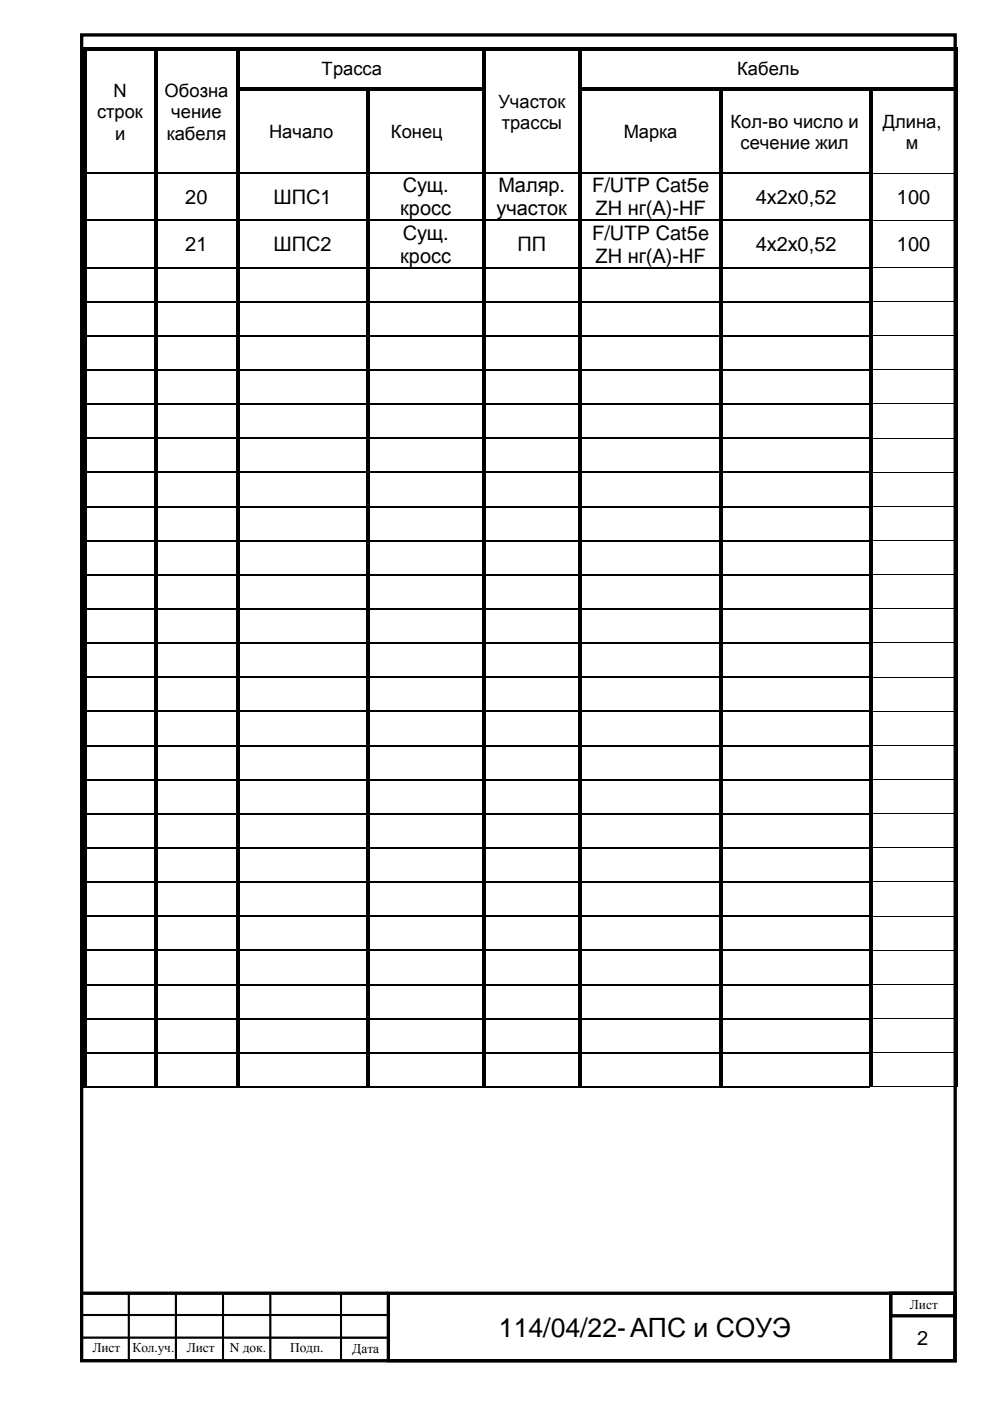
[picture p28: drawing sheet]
<svg xmlns="http://www.w3.org/2000/svg" width="210mm" height="297mm" viewBox="0 0 210 297" stroke-linecap="round" stroke-linejoin="round" font-family="sans-serif">
<defs><g id="words">
<text font-size="5.6" x="105.8" y="283.5">114/04/22-АПС и СОУЭ</text>
<g font-size="4.2">
<text x="85.4" y="40.8">Сущ.</text>
<text x="105.7" y="40.8">Маляр.</text>
<text x="125.6" y="40.8">F/UTP Cat5e</text>
<text x="39.3" y="43.2">20</text>
<text x="58" y="43.2">ШПС1</text>
<text x="84.8" y="45.7">кросс</text>
<text x="105.3" y="45.7">участок</text>
<text x="126.3" y="45.7">ZH нг(А)-HF</text>
<text x="160.2" y="43.2">4х2х0,52</text>
<text x="190.2" y="43.2">100</text>
<text x="39.3" y="53.2">21</text>
<text x="58" y="53.2">ШПС2</text>
<text x="85.4" y="50.8">Сущ.</text>
<text x="109.7" y="53.2">ПП</text>
<text x="125.6" y="50.8">F/UTP Cat5e</text>
<text x="160.2" y="53.2">4х2х0,52</text>
<text x="190.2" y="53.2">100</text>
<text x="84.8" y="55.7">кросс</text>
<text x="126.3" y="55.7">ZH нг(А)-HF</text>
<text x="194.4" y="285.1">2</text>
</g>
<g font-size="3.9">
<text x="68.2" y="16">Трасса</text>
<text x="156.3" y="16">Кабель</text>
<text x="24" y="20.6">N</text>
<text x="34.9" y="20.6">Обозна</text>
<text x="105.7" y="22.9">Участок</text>
<text x="20.6" y="25.1">строк</text>
<text x="24.4" y="29.6">и</text>
<text x="35.3" y="29.6">кабеля</text>
<text x="36.3" y="25.1">чение</text>
<text x="57.1" y="29.3">Начало</text>
<text x="82.9" y="29.3">Конец</text>
<text x="106.4" y="27.3">трассы</text>
<text x="132.3" y="29.3">Марка</text>
<text x="154.9" y="27.1">Кол-во число и</text>
<text x="187.2" y="27.1">Длина,</text>
<text x="157" y="31.6">сечение жил</text>
<text x="192.1" y="31.6">м</text>
</g>
<g font-size="2.8">
<text x="192.9" y="277.5">Лист</text>
<text x="19.6" y="286.7">Лист</text>
<text x="28.1" y="286.7">Кол.уч.</text>
<text x="39.6" y="286.7">Лист</text>
<text x="48.7" y="286.7">N док.</text>
<text x="61.5" y="286.7">Подп.</text>
<text x="74.7" y="286.8">Дата</text>
</g>
</g></defs>
<path d="M17.3 7.4h185.2v281.1h-185.2zM82.3 274.2h120.1v14.3h-120.1zM188.8 274.2h13.6v4.8h-13.6z" fill="none" stroke="#000" stroke-width=".71"/>
<g fill="none" stroke="#000" stroke-width=".21">
<path d="M185.1 36.7h17.3M185.1 46.7h17.3M185.1 56.7h17.3M185.1 63.9h17.3M185.1 71.2h17.3M185.1 78.4h17.3M185.1 85.6h17.3M185.1 92.9h17.3M185.1 100.1h17.3M185.1 107.4h17.3M185.1 114.6h17.3M185.1 121.8h17.3"/>
<path d="M185.1 129.1h17.3M185.1 136.3h17.3M185.1 143.6h17.3M185.1 150.8h17.3M185.1 158h17.3M185.1 165.3h17.3M185.1 172.5h17.3M185.1 179.7h17.3M185.1 187h17.3M185.1 194.2h17.3M185.1 201.5h17.3M185.1 208.7h17.3"/>
<path d="M185.1 215.9h17.3M184.3 230.4h18.1M185.1 223.2h17.3M17.3 274h10v4.8h-10zM17.3 278.8h10v4.8h-10zM27.3 274h10v4.8h-10zM27.3 278.8h10v4.8h-10zM37.3 274h10v4.8h-10zM37.3 278.8h10v4.8h-10zM47.3 274h10v4.8h-10zM47.3 278.8h10v4.8h-10zM57.3 274.1h15v4.7h-15z"/>
<path d="M57.3 278.9h15v4.8h-15zM72.3 274.1h10v4.8h-10zM72.3 278.9h10v4.8h-10zM17.3 283.6h10v4.8h-10zM27.3 283.6h10v4.8h-10zM37.3 283.6h10v4.8h-10zM47.3 283.6h10v4.8h-10zM57.3 283.6h15v4.8h-15zM72.3 283.7h10v4.8h-10z"/>
</g>
<path d="M17.3 274.2h64.9M188.8 274.2v14.3" fill="none" stroke="#000" stroke-width=".71" stroke-linecap="butt"/>
<path d="M17.3 278.8h65M27.3 274.2v14.3M37.3 274.2v14.3M47.3 274.1v14.3M57.3 274v14.3M72.3 274.2v14.3M17.3 283.6h65" fill="none" stroke="#000" stroke-width=".44"/>
<g fill="#000">
<path d="M17.6 10h.8v.8h-.8zM17.6 10.8h.8v7.7h-.8zM17.6 18.5h.8v.8h-.8zM18.4 10h14.2v.8h-14.2zM32.6 10.8h.8zM32.6 10h.8v.8h-.8zM32.6 10.8h.8v7.7h-.8zM32.6 18.5h.8v.8h-.8zM33.4 10h16.6v.8h-16.6zM50 10.8h.8zM50 10h.8v.8h-.8zM50 10.8h.8v7.7h-.8z"/>
<path d="M50 18.5h.8v.8h-.8zM50.8 10h51.4v.8h-51.4zM50.8 18.5h26.8v.8h-26.8zM77.6 19.3h.8zM77.6 18.5h.8v.8h-.8zM78.4 18.5h23.8v.8h-23.8zM102.2 10.8h.8zM102.2 10h.8v.8h-.8zM102.2 10.8h.8v7.7h-.8zM102.2 18.5h.8v.8h-.8zM103 10h19.6v.8h-19.6zM122.6 10.8h.8z"/>
<path d="M122.6 10h.8v.8h-.8zM122.6 10.8h.8v7.7h-.8zM122.6 18.5h.8v.8h-.8zM123.4 10h79v.8h-79zM123.4 18.5h29.2v.8h-29.2zM152.6 19.3h.7zM152.6 18.5h.7v.8h-.7zM153.3 18.5h31v.8h-31zM184.3 19.3h.8zM184.3 18.5h.8v.8h-.8zM185.1 18.5h17.3v.8h-17.3zM202.4 10h.8v.8h-.8z"/>
<path d="M202.4 10.8h.8v7.7h-.8zM202.4 18.5h.8v.8h-.8zM17.6 19.3h.8v17.3h-.8zM17.6 36.6h.8v.3h-.8zM32.6 19.3h.8v17.3h-.8zM32.6 36.6h.8v.3h-.8zM50 19.3h.8v17.3h-.8zM50 36.6h.8v.3h-.8zM77.6 19.3h.8v17.3h-.8zM77.6 36.6h.8v.3h-.8zM102.2 19.3h.8v17.3h-.8zM102.2 36.6h.8v.3h-.8z"/>
<path d="M122.6 19.3h.8v17.3h-.8zM122.6 36.6h.8v.3h-.8zM152.6 19.3h.7v17.3h-.7zM152.6 36.6h.7v.3h-.7zM184.3 19.3h.8v17.3h-.8zM184.3 36.6h.8v.3h-.8zM202.4 19.3h.8v17.3h-.8zM202.4 36.6h.8v.3h-.8zM17.6 36.9h.8v9.7h-.8zM17.6 46.6h.8v.3h-.8zM17.6 46.9h.8v9.7h-.8zM17.6 56.6h.8v.3h-.8z"/>
<path d="M32.6 36.9h.8v9.7h-.8zM32.6 46.6h.8v.3h-.8zM32.6 46.9h.8v9.7h-.8zM32.6 56.6h.8v.3h-.8zM50 36.9h.8v9.7h-.8zM50 46.6h.8v.3h-.8zM50 46.9h.8v9.7h-.8zM50 56.6h.8v.3h-.8zM77.6 36.9h.8v9.7h-.8zM77.6 46.6h.8v.3h-.8zM77.6 46.9h.8v9.7h-.8zM77.6 56.6h.8v.3h-.8z"/>
<path d="M102.2 36.9h.8v9.7h-.8zM102.2 46.6h.8v.3h-.8zM102.2 46.9h.8v9.7h-.8zM102.2 56.6h.8v.3h-.8zM122.6 36.9h.8v9.7h-.8zM122.6 46.6h.8v.3h-.8zM122.6 46.9h.8v9.7h-.8zM122.6 56.6h.8v.3h-.8zM152.6 36.9h.7v9.7h-.7zM152.6 46.6h.7v.3h-.7zM152.6 46.9h.7v9.7h-.7zM152.6 56.6h.7v.3h-.7z"/>
<path d="M184.3 36.9h.8v9.7h-.8zM184.3 46.6h.8v.3h-.8zM184.3 46.9h.8v9.7h-.8zM184.3 56.6h.8v.3h-.8zM202.4 36.9h.8v9.7h-.8zM202.4 46.6h.8v.3h-.8zM202.4 46.9h.8v9.7h-.8zM202.4 56.6h.8v.3h-.8zM17.6 56.9h.8v6.9h-.8zM17.6 63.8h.8v.3h-.8zM17.6 64.1h.8v7h-.8zM17.6 71.1h.8v.2h-.8z"/>
<path d="M17.6 71.3h.8v7h-.8zM17.6 78.3h.8v.3h-.8zM32.6 56.9h.8v6.9h-.8zM32.6 63.8h.8v.3h-.8zM32.6 64.1h.8v7h-.8zM32.6 71.1h.8v.2h-.8zM32.6 71.3h.8v7h-.8zM32.6 78.3h.8v.3h-.8zM50 56.9h.8v6.9h-.8zM50 63.8h.8v.3h-.8zM50 64.1h.8v7h-.8zM50 71.1h.8v.2h-.8z"/>
<path d="M50 71.3h.8v7h-.8zM50 78.3h.8v.3h-.8zM77.6 56.9h.8v6.9h-.8zM77.6 63.8h.8v.3h-.8zM77.6 64.1h.8v7h-.8zM77.6 71.1h.8v.2h-.8zM77.6 71.3h.8v7h-.8zM77.6 78.3h.8v.3h-.8zM102.2 56.9h.8v6.9h-.8zM102.2 63.8h.8v.3h-.8zM102.2 64.1h.8v7h-.8zM102.2 71.1h.8v.2h-.8z"/>
<path d="M102.2 71.3h.8v7h-.8zM102.2 78.3h.8v.3h-.8zM122.6 56.9h.8v6.9h-.8zM122.6 63.8h.8v.3h-.8zM122.6 64.1h.8v7h-.8zM122.6 71.1h.8v.2h-.8zM122.6 71.3h.8v7h-.8zM122.6 78.3h.8v.3h-.8zM152.6 56.9h.7v6.9h-.7zM152.6 63.8h.7v.3h-.7zM152.6 64.1h.7v7h-.7zM152.6 71.1h.7v.2h-.7z"/>
<path d="M152.6 71.3h.7v7h-.7zM152.6 78.3h.7v.3h-.7zM184.3 56.9h.8v6.9h-.8zM184.3 63.8h.8v.3h-.8zM184.3 64.1h.8v7h-.8zM184.3 71.1h.8v.2h-.8zM184.3 71.3h.8v7h-.8zM184.3 78.3h.8v.3h-.8zM202.4 56.9h.8v6.9h-.8zM202.4 63.8h.8v.3h-.8zM202.4 64.1h.8v7h-.8zM202.4 71.1h.8v.2h-.8z"/>
<path d="M202.4 71.3h.8v7h-.8zM202.4 78.3h.8v.3h-.8zM17.6 78.6h.8v7h-.8zM17.6 85.6h.8v.2h-.8zM17.6 85.8h.8v7h-.8zM17.6 92.8h.8v.2h-.8zM32.6 78.6h.8v7h-.8zM32.6 85.6h.8v.2h-.8zM32.6 85.8h.8v7h-.8zM32.6 92.8h.8v.2h-.8zM50 78.6h.8v7h-.8zM50 85.6h.8v.2h-.8z"/>
<path d="M50 85.8h.8v7h-.8zM50 92.8h.8v.2h-.8zM77.6 78.6h.8v7h-.8zM77.6 85.6h.8v.2h-.8zM77.6 85.8h.8v7h-.8zM77.6 92.8h.8v.2h-.8zM102.2 78.6h.8v7h-.8zM102.2 85.6h.8v.2h-.8zM102.2 85.8h.8v7h-.8zM102.2 92.8h.8v.2h-.8zM122.6 78.6h.8v7h-.8zM122.6 85.6h.8v.2h-.8z"/>
<path d="M122.6 85.8h.8v7h-.8zM122.6 92.8h.8v.2h-.8zM152.6 78.6h.7v7h-.7zM152.6 85.6h.7v.2h-.7zM152.6 85.8h.7v7h-.7zM152.6 92.8h.7v.2h-.7zM184.3 78.6h.8v7h-.8zM184.3 85.6h.8v.2h-.8zM184.3 85.8h.8v7h-.8zM184.3 92.8h.8v.2h-.8zM202.4 78.6h.8v7h-.8zM202.4 85.6h.8v.2h-.8z"/>
<path d="M202.4 85.8h.8v7h-.8zM202.4 92.8h.8v.2h-.8zM17.6 93h.8v7h-.8zM17.6 100h.8v.3h-.8zM17.6 100.3h.8v7h-.8zM17.6 107.3h.8v.2h-.8zM17.6 107.5h.8v7h-.8zM17.6 114.5h.8v.3h-.8zM32.6 93h.8v7h-.8zM32.6 100h.8v.3h-.8zM32.6 100.3h.8v7h-.8zM32.6 107.3h.8v.2h-.8z"/>
<path d="M32.6 107.5h.8v7h-.8zM32.6 114.5h.8v.3h-.8zM50 93h.8v7h-.8zM50 100h.8v.3h-.8zM50 100.3h.8v7h-.8zM50 107.3h.8v.2h-.8zM50 107.5h.8v7h-.8zM50 114.5h.8v.3h-.8zM77.6 93h.8v7h-.8zM77.6 100h.8v.3h-.8zM77.6 100.3h.8v7h-.8zM77.6 107.3h.8v.2h-.8z"/>
<path d="M77.6 107.5h.8v7h-.8zM77.6 114.5h.8v.3h-.8zM102.2 93h.8v7h-.8zM102.2 100h.8v.3h-.8zM102.2 100.3h.8v7h-.8zM102.2 107.3h.8v.2h-.8zM102.2 107.5h.8v7h-.8zM102.2 114.5h.8v.3h-.8zM122.6 93h.8v7h-.8zM122.6 100h.8v.3h-.8zM122.6 100.3h.8v7h-.8zM122.6 107.3h.8v.2h-.8z"/>
<path d="M122.6 107.5h.8v7h-.8zM122.6 114.5h.8v.3h-.8zM152.6 93h.7v7h-.7zM152.6 100h.7v.3h-.7zM152.6 100.3h.7v7h-.7zM152.6 107.3h.7v.2h-.7zM152.6 107.5h.7v7h-.7zM152.6 114.5h.7v.3h-.7zM184.3 93h.8v7h-.8zM184.3 100h.8v.3h-.8zM184.3 100.3h.8v7h-.8zM184.3 107.3h.8v.2h-.8z"/>
<path d="M184.3 107.5h.8v7h-.8zM184.3 114.5h.8v.3h-.8zM202.4 93h.8v7h-.8zM202.4 100h.8v.3h-.8zM202.4 100.3h.8v7h-.8zM202.4 107.3h.8v.2h-.8zM202.4 107.5h.8v7h-.8zM202.4 114.5h.8v.3h-.8zM17.6 114.8h.8v7h-.8zM17.6 121.8h.8v.2h-.8zM17.6 122h.8v7h-.8zM17.6 129h.8v.2h-.8z"/>
<path d="M17.6 129.2h.8v7h-.8zM17.6 136.2h.8v.3h-.8zM32.6 114.8h.8v7h-.8zM32.6 121.8h.8v.2h-.8zM32.6 122h.8v7h-.8zM32.6 129h.8v.2h-.8zM32.6 129.2h.8v7h-.8zM32.6 136.2h.8v.3h-.8zM50 114.8h.8v7h-.8zM50 121.8h.8v.2h-.8zM50 122h.8v7h-.8zM50 129h.8v.2h-.8z"/>
<path d="M50 129.2h.8v7h-.8zM50 136.2h.8v.3h-.8zM77.6 114.8h.8v7h-.8zM77.6 121.8h.8v.2h-.8zM77.6 122h.8v7h-.8zM77.6 129h.8v.2h-.8zM77.6 129.2h.8v7h-.8zM77.6 136.2h.8v.3h-.8zM102.2 114.8h.8v7h-.8zM102.2 121.8h.8v.2h-.8zM102.2 122h.8v7h-.8zM102.2 129h.8v.2h-.8z"/>
<path d="M102.2 129.2h.8v7h-.8zM102.2 136.2h.8v.3h-.8zM122.6 114.8h.8v7h-.8zM122.6 121.8h.8v.2h-.8zM122.6 122h.8v7h-.8zM122.6 129h.8v.2h-.8zM122.6 129.2h.8v7h-.8zM122.6 136.2h.8v.3h-.8zM152.6 114.8h.7v7h-.7zM152.6 121.8h.7v.2h-.7zM152.6 122h.7v7h-.7zM152.6 129h.7v.2h-.7z"/>
<path d="M152.6 129.2h.7v7h-.7zM152.6 136.2h.7v.3h-.7zM184.3 114.8h.8v7h-.8zM184.3 121.8h.8v.2h-.8zM184.3 122h.8v7h-.8zM184.3 129h.8v.2h-.8zM184.3 129.2h.8v7h-.8zM184.3 136.2h.8v.3h-.8zM202.4 114.8h.8v7h-.8zM202.4 121.8h.8v.2h-.8zM202.4 122h.8v7h-.8zM202.4 129h.8v.2h-.8z"/>
<path d="M202.4 129.2h.8v7h-.8zM202.4 136.2h.8v.3h-.8zM17.6 136.5h.8v7h-.8zM17.6 143.5h.8v.2h-.8zM17.6 143.7h.8v7h-.8zM17.6 150.7h.8v.3h-.8zM17.6 151h.8v6.9h-.8zM17.6 157.9h.8v.3h-.8zM32.6 136.5h.8v7h-.8zM32.6 143.5h.8v.2h-.8zM32.6 143.7h.8v7h-.8zM32.6 150.7h.8v.3h-.8z"/>
<path d="M32.6 151h.8v6.9h-.8zM32.6 157.9h.8v.3h-.8zM50 136.5h.8v7h-.8zM50 143.5h.8v.2h-.8zM50 143.7h.8v7h-.8zM50 150.7h.8v.3h-.8zM50 151h.8v6.9h-.8zM50 157.9h.8v.3h-.8zM77.6 136.5h.8v7h-.8zM77.6 143.5h.8v.2h-.8zM77.6 143.7h.8v7h-.8zM77.6 150.7h.8v.3h-.8z"/>
<path d="M77.6 151h.8v6.9h-.8zM77.6 157.9h.8v.3h-.8zM102.2 136.5h.8v7h-.8zM102.2 143.5h.8v.2h-.8zM102.2 143.7h.8v7h-.8zM102.2 150.7h.8v.3h-.8zM102.2 151h.8v6.9h-.8zM102.2 157.9h.8v.3h-.8zM122.6 136.5h.8v7h-.8zM122.6 143.5h.8v.2h-.8zM122.6 143.7h.8v7h-.8zM122.6 150.7h.8v.3h-.8z"/>
<path d="M122.6 151h.8v6.9h-.8zM122.6 157.9h.8v.3h-.8zM152.6 136.5h.7v7h-.7zM152.6 143.5h.7v.2h-.7zM152.6 143.7h.7v7h-.7zM152.6 150.7h.7v.3h-.7zM152.6 151h.7v6.9h-.7zM152.6 157.9h.7v.3h-.7zM184.3 136.5h.8v7h-.8zM184.3 143.5h.8v.2h-.8zM184.3 143.7h.8v7h-.8zM184.3 150.7h.8v.3h-.8z"/>
<path d="M184.3 151h.8v6.9h-.8zM184.3 157.9h.8v.3h-.8zM202.4 136.5h.8v7h-.8zM202.4 143.5h.8v.2h-.8zM202.4 143.7h.8v7h-.8zM202.4 150.7h.8v.3h-.8zM202.4 151h.8v6.9h-.8zM202.4 157.9h.8v.3h-.8zM17.6 158.2h.8v7h-.8zM17.6 165.2h.8v.2h-.8zM17.6 165.4h.8v7h-.8zM17.6 172.4h.8v.3h-.8z"/>
<path d="M17.6 172.7h.8v7h-.8zM17.6 179.7h.8v.2h-.8zM32.6 158.2h.8v7h-.8zM32.6 165.2h.8v.2h-.8zM32.6 165.4h.8v7h-.8zM32.6 172.4h.8v.3h-.8zM32.6 172.7h.8v7h-.8zM32.6 179.7h.8v.2h-.8zM50 158.2h.8v7h-.8zM50 165.2h.8v.2h-.8zM50 165.4h.8v7h-.8zM50 172.4h.8v.3h-.8z"/>
<path d="M50 172.7h.8v7h-.8zM50 179.7h.8v.2h-.8zM77.6 158.2h.8v7h-.8zM77.6 165.2h.8v.2h-.8zM77.6 165.4h.8v7h-.8zM77.6 172.4h.8v.3h-.8zM77.6 172.7h.8v7h-.8zM77.6 179.7h.8v.2h-.8zM102.2 158.2h.8v7h-.8zM102.2 165.2h.8v.2h-.8zM102.2 165.4h.8v7h-.8zM102.2 172.4h.8v.3h-.8z"/>
<path d="M102.2 172.7h.8v7h-.8zM102.2 179.7h.8v.2h-.8zM122.6 158.2h.8v7h-.8zM122.6 165.2h.8v.2h-.8zM122.6 165.4h.8v7h-.8zM122.6 172.4h.8v.3h-.8zM122.6 172.7h.8v7h-.8zM122.6 179.7h.8v.2h-.8zM152.6 158.2h.7v7h-.7zM152.6 165.2h.7v.2h-.7zM152.6 165.4h.7v7h-.7zM152.6 172.4h.7v.3h-.7z"/>
<path d="M152.6 172.7h.7v7h-.7zM152.6 179.7h.7v.2h-.7zM184.3 158.2h.8v7h-.8zM184.3 165.2h.8v.2h-.8zM184.3 165.4h.8v7h-.8zM184.3 172.4h.8v.3h-.8zM184.3 172.7h.8v7h-.8zM184.3 179.7h.8v.2h-.8zM202.4 158.2h.8v7h-.8zM202.4 165.2h.8v.2h-.8zM202.4 165.4h.8v7h-.8zM202.4 172.4h.8v.3h-.8z"/>
<path d="M202.4 172.7h.8v7h-.8zM202.4 179.7h.8v.2h-.8zM17.6 179.9h.8v7h-.8zM17.6 186.9h.8v.3h-.8zM17.6 187.2h.8v6.9h-.8zM17.6 194.1h.8v.3h-.8zM32.6 179.9h.8v7h-.8zM32.6 186.9h.8v.3h-.8zM32.6 187.2h.8v6.9h-.8zM32.6 194.1h.8v.3h-.8zM50 179.9h.8v7h-.8zM50 186.9h.8v.3h-.8z"/>
<path d="M50 187.2h.8v6.9h-.8zM50 194.1h.8v.3h-.8zM77.6 179.9h.8v7h-.8zM77.6 186.9h.8v.3h-.8zM77.6 187.2h.8v6.9h-.8zM77.6 194.1h.8v.3h-.8zM102.2 179.9h.8v7h-.8zM102.2 186.9h.8v.3h-.8zM102.2 187.2h.8v6.9h-.8zM102.2 194.1h.8v.3h-.8zM122.6 179.9h.8v7h-.8zM122.6 186.9h.8v.3h-.8z"/>
<path d="M122.6 187.2h.8v6.9h-.8zM122.6 194.1h.8v.3h-.8zM152.6 179.9h.7v7h-.7zM152.6 186.9h.7v.3h-.7zM152.6 187.2h.7v6.9h-.7zM152.6 194.1h.7v.3h-.7zM184.3 179.9h.8v7h-.8zM184.3 186.9h.8v.3h-.8zM184.3 187.2h.8v6.9h-.8zM184.3 194.1h.8v.3h-.8zM202.4 179.9h.8v7h-.8zM202.4 186.9h.8v.3h-.8z"/>
<path d="M202.4 187.2h.8v6.9h-.8zM202.4 194.1h.8v.3h-.8zM17.6 194.4h.8v7h-.8zM17.6 201.4h.8v.2h-.8zM17.6 201.6h.8v7h-.8zM17.6 208.6h.8v.3h-.8zM17.6 208.9h.8v7h-.8zM17.6 215.9h.8v.2h-.8zM32.6 194.4h.8v7h-.8zM32.6 201.4h.8v.2h-.8zM32.6 201.6h.8v7h-.8zM32.6 208.6h.8v.3h-.8z"/>
<path d="M32.6 208.9h.8v7h-.8zM32.6 215.9h.8v.2h-.8zM50 194.4h.8v7h-.8zM50 201.4h.8v.2h-.8zM50 201.6h.8v7h-.8zM50 208.6h.8v.3h-.8zM50 208.9h.8v7h-.8zM50 215.9h.8v.2h-.8zM77.6 194.4h.8v7h-.8zM77.6 201.4h.8v.2h-.8zM77.6 201.6h.8v7h-.8zM77.6 208.6h.8v.3h-.8z"/>
<path d="M77.6 208.9h.8v7h-.8zM77.6 215.9h.8v.2h-.8zM102.2 194.4h.8v7h-.8zM102.2 201.4h.8v.2h-.8zM102.2 201.6h.8v7h-.8zM102.2 208.6h.8v.3h-.8zM102.2 208.9h.8v7h-.8zM102.2 215.9h.8v.2h-.8zM122.6 194.4h.8v7h-.8zM122.6 201.4h.8v.2h-.8zM122.6 201.6h.8v7h-.8zM122.6 208.6h.8v.3h-.8z"/>
<path d="M122.6 208.9h.8v7h-.8zM122.6 215.9h.8v.2h-.8zM152.6 194.4h.7v7h-.7zM152.6 201.4h.7v.2h-.7zM152.6 201.6h.7v7h-.7zM152.6 208.6h.7v.3h-.7zM152.6 208.9h.7v7h-.7zM152.6 215.9h.7v.2h-.7zM184.3 194.4h.8v7h-.8zM184.3 201.4h.8v.2h-.8zM184.3 201.6h.8v7h-.8zM184.3 208.6h.8v.3h-.8z"/>
<path d="M184.3 208.9h.8v7h-.8zM184.3 215.9h.8v.2h-.8zM202.4 194.4h.8v7h-.8zM202.4 201.4h.8v.2h-.8zM202.4 201.6h.8v7h-.8zM202.4 208.6h.8v.3h-.8zM202.4 208.9h.8v7h-.8zM202.4 215.9h.8v.2h-.8zM17.6 216.1h.8v7h-.8zM17.6 223.1h.8v.3h-.8zM17.6 223.4h.8v6.9h-.8zM32.6 216.1h.8v7h-.8z"/>
<path d="M32.6 223.1h.8v.3h-.8zM32.6 223.4h.8v6.9h-.8zM32.6 230.3h.3v.3h-.3zM50 216.1h.8v7h-.8zM50 223.1h.8v.3h-.8zM50 223.4h.8v6.9h-.8zM50 230.3h.2v.3h-.2zM77.6 216.1h.8v7h-.8zM77.6 223.1h.8v.3h-.8zM77.6 223.4h.8v6.9h-.8zM77.6 230.3h.3v.3h-.3zM102.2 216.1h.8v7h-.8z"/>
<path d="M102.2 223.1h.8v.3h-.8zM102.2 223.4h.8v6.9h-.8zM102.2 230.3h.2v.3h-.2zM122.6 216.1h.8v7h-.8zM122.6 223.1h.8v.3h-.8zM122.6 223.4h.8v6.9h-.8zM122.6 230.3h.3v.3h-.3zM152.6 216.1h.7v7h-.7zM152.6 223.1h.7v.3h-.7zM152.6 223.4h.7v6.9h-.7zM152.6 230.3h.2v.3h-.2zM184.3 216.1h.8v7h-.8z"/>
<path d="M184.3 223.1h.8v.3h-.8zM184.3 223.4h.8v6.9h-.8zM202.4 216.1h.8v7h-.8zM202.4 223.1h.8v.3h-.8zM202.4 223.4h.8v6.9h-.8zM202.4 230.3h.8v.2h-.8z"/>
</g>
<g fill="none" stroke="#000" stroke-width=".25">
<path d="M18.4 36.7h14.2M33.4 36.7h16.6M50.8 36.7h26.8M78.4 36.7h23.8M103 36.7h19.6M123.4 36.7h29.2M153.3 36.7h31M18.4 46.7h14.2M18.4 56.7h14.2M33.4 46.7h16.6M33.4 56.7h16.6M50.8 46.7h26.8"/>
<path d="M50.8 56.7h26.8M78.4 46.7h23.8M78.4 56.7h23.8M103 46.7h19.6M103 56.7h19.6M123.4 46.7h29.2M123.4 56.7h29.2M153.3 46.7h31M153.3 56.7h31M18.4 64h14.2M18.4 71.2h14.2M18.4 78.4h14.2"/>
<path d="M33.4 64h16.6M33.4 71.2h16.6M33.4 78.4h16.6M50.8 64h26.8M50.8 71.2h26.8M50.8 78.4h26.8M78.4 64h23.8M78.4 71.2h23.8M78.4 78.4h23.8M103 64h19.6M103 71.2h19.6M103 78.4h19.6"/>
<path d="M123.4 64h29.2M123.4 71.2h29.2M123.4 78.4h29.2M153.3 64h31M153.3 71.2h31M153.3 78.4h31M18.4 85.7h14.2M18.4 92.9h14.2M33.4 85.7h16.6M33.4 92.9h16.6M50.8 85.7h26.8M50.8 92.9h26.8"/>
<path d="M78.4 85.7h23.8M78.4 92.9h23.8M103 85.7h19.6M103 92.9h19.6M123.4 85.7h29.2M123.4 92.9h29.2M153.3 85.7h31M153.3 92.9h31M18.4 100.2h14.2M18.4 107.4h14.2M18.4 114.6h14.2M33.4 100.2h16.6"/>
<path d="M33.4 107.4h16.6M33.4 114.6h16.6M50.8 100.2h26.8M50.8 107.4h26.8M50.8 114.6h26.8M78.4 100.2h23.8M78.4 107.4h23.8M78.4 114.6h23.8M103 100.2h19.6M103 107.4h19.6M103 114.6h19.6M123.4 100.2h29.2"/>
<path d="M123.4 107.4h29.2M123.4 114.6h29.2M153.3 100.2h31M153.3 107.4h31M153.3 114.6h31M18.4 121.9h14.2M18.4 129.1h14.2M18.4 136.4h14.2M33.4 121.9h16.6M33.4 129.1h16.6M33.4 136.4h16.6M50.8 121.9h26.8"/>
<path d="M50.8 129.1h26.8M50.8 136.4h26.8M78.4 121.9h23.8M78.4 129.1h23.8M78.4 136.4h23.8M103 121.9h19.6M103 129.1h19.6M103 136.4h19.6M123.4 121.9h29.2M123.4 129.1h29.2M123.4 136.4h29.2M153.3 121.9h31"/>
<path d="M153.3 129.1h31M153.3 136.4h31M18.4 143.6h14.2M18.4 150.8h14.2M18.4 158.1h14.2M33.4 143.6h16.6M33.4 150.8h16.6M33.4 158.1h16.6M50.8 143.6h26.8M50.8 150.8h26.8M50.8 158.1h26.8M78.4 143.6h23.8"/>
<path d="M78.4 150.8h23.8M78.4 158.1h23.8M103 143.6h19.6M103 150.8h19.6M103 158.1h19.6M123.4 143.6h29.2M123.4 150.8h29.2M123.4 158.1h29.2M153.3 143.6h31M153.3 150.8h31M153.3 158.1h31M18.4 165.3h14.2"/>
<path d="M18.4 172.6h14.2M18.4 179.8h14.2M33.4 165.3h16.6M33.4 172.6h16.6M33.4 179.8h16.6M50.8 165.3h26.8M50.8 172.6h26.8M50.8 179.8h26.8M78.4 165.3h23.8M78.4 172.6h23.8M78.4 179.8h23.8M103 165.3h19.6"/>
<path d="M103 172.6h19.6M103 179.8h19.6M123.4 165.3h29.2M123.4 172.6h29.2M123.4 179.8h29.2M153.3 165.3h31M153.3 172.6h31M153.3 179.8h31M18.4 187h14.2M18.4 194.3h14.2M33.4 187h16.6M33.4 194.3h16.6"/>
<path d="M50.8 187h26.8M50.8 194.3h26.8M78.4 187h23.8M78.4 194.3h23.8M103 187h19.6M103 194.3h19.6M123.4 187h29.2M123.4 194.3h29.2M153.3 187h31M153.3 194.3h31M18.4 201.5h14.2M18.4 208.7h14.2"/>
<path d="M18.4 216h14.2M33.4 201.5h16.6M33.4 208.7h16.6M33.4 216h16.6M50.8 201.5h26.8M50.8 208.7h26.8M50.8 216h26.8M78.4 201.5h23.8M78.4 208.7h23.8M78.4 216h23.8M103 201.5h19.6M103 208.7h19.6"/>
<path d="M103 216h19.6M123.4 201.5h29.2M123.4 208.7h29.2M123.4 216h29.2M153.3 201.5h31M153.3 208.7h31M153.3 216h31M17.6 230.5h15M18.4 223.2h14.2M32.9 230.5h17.1M33.4 223.2h16.6M50.2 230.5h27.4"/>
<path d="M50.8 223.2h26.8M77.9 230.5h24.3M78.4 223.2h23.8M102.4 230.5h20.2M103 223.2h19.6M122.9 230.5h29.7M123.4 223.2h29.2M152.8 230.5h31.5M153.3 223.2h31"/>
</g>
<use href="#words"/>
</svg>
